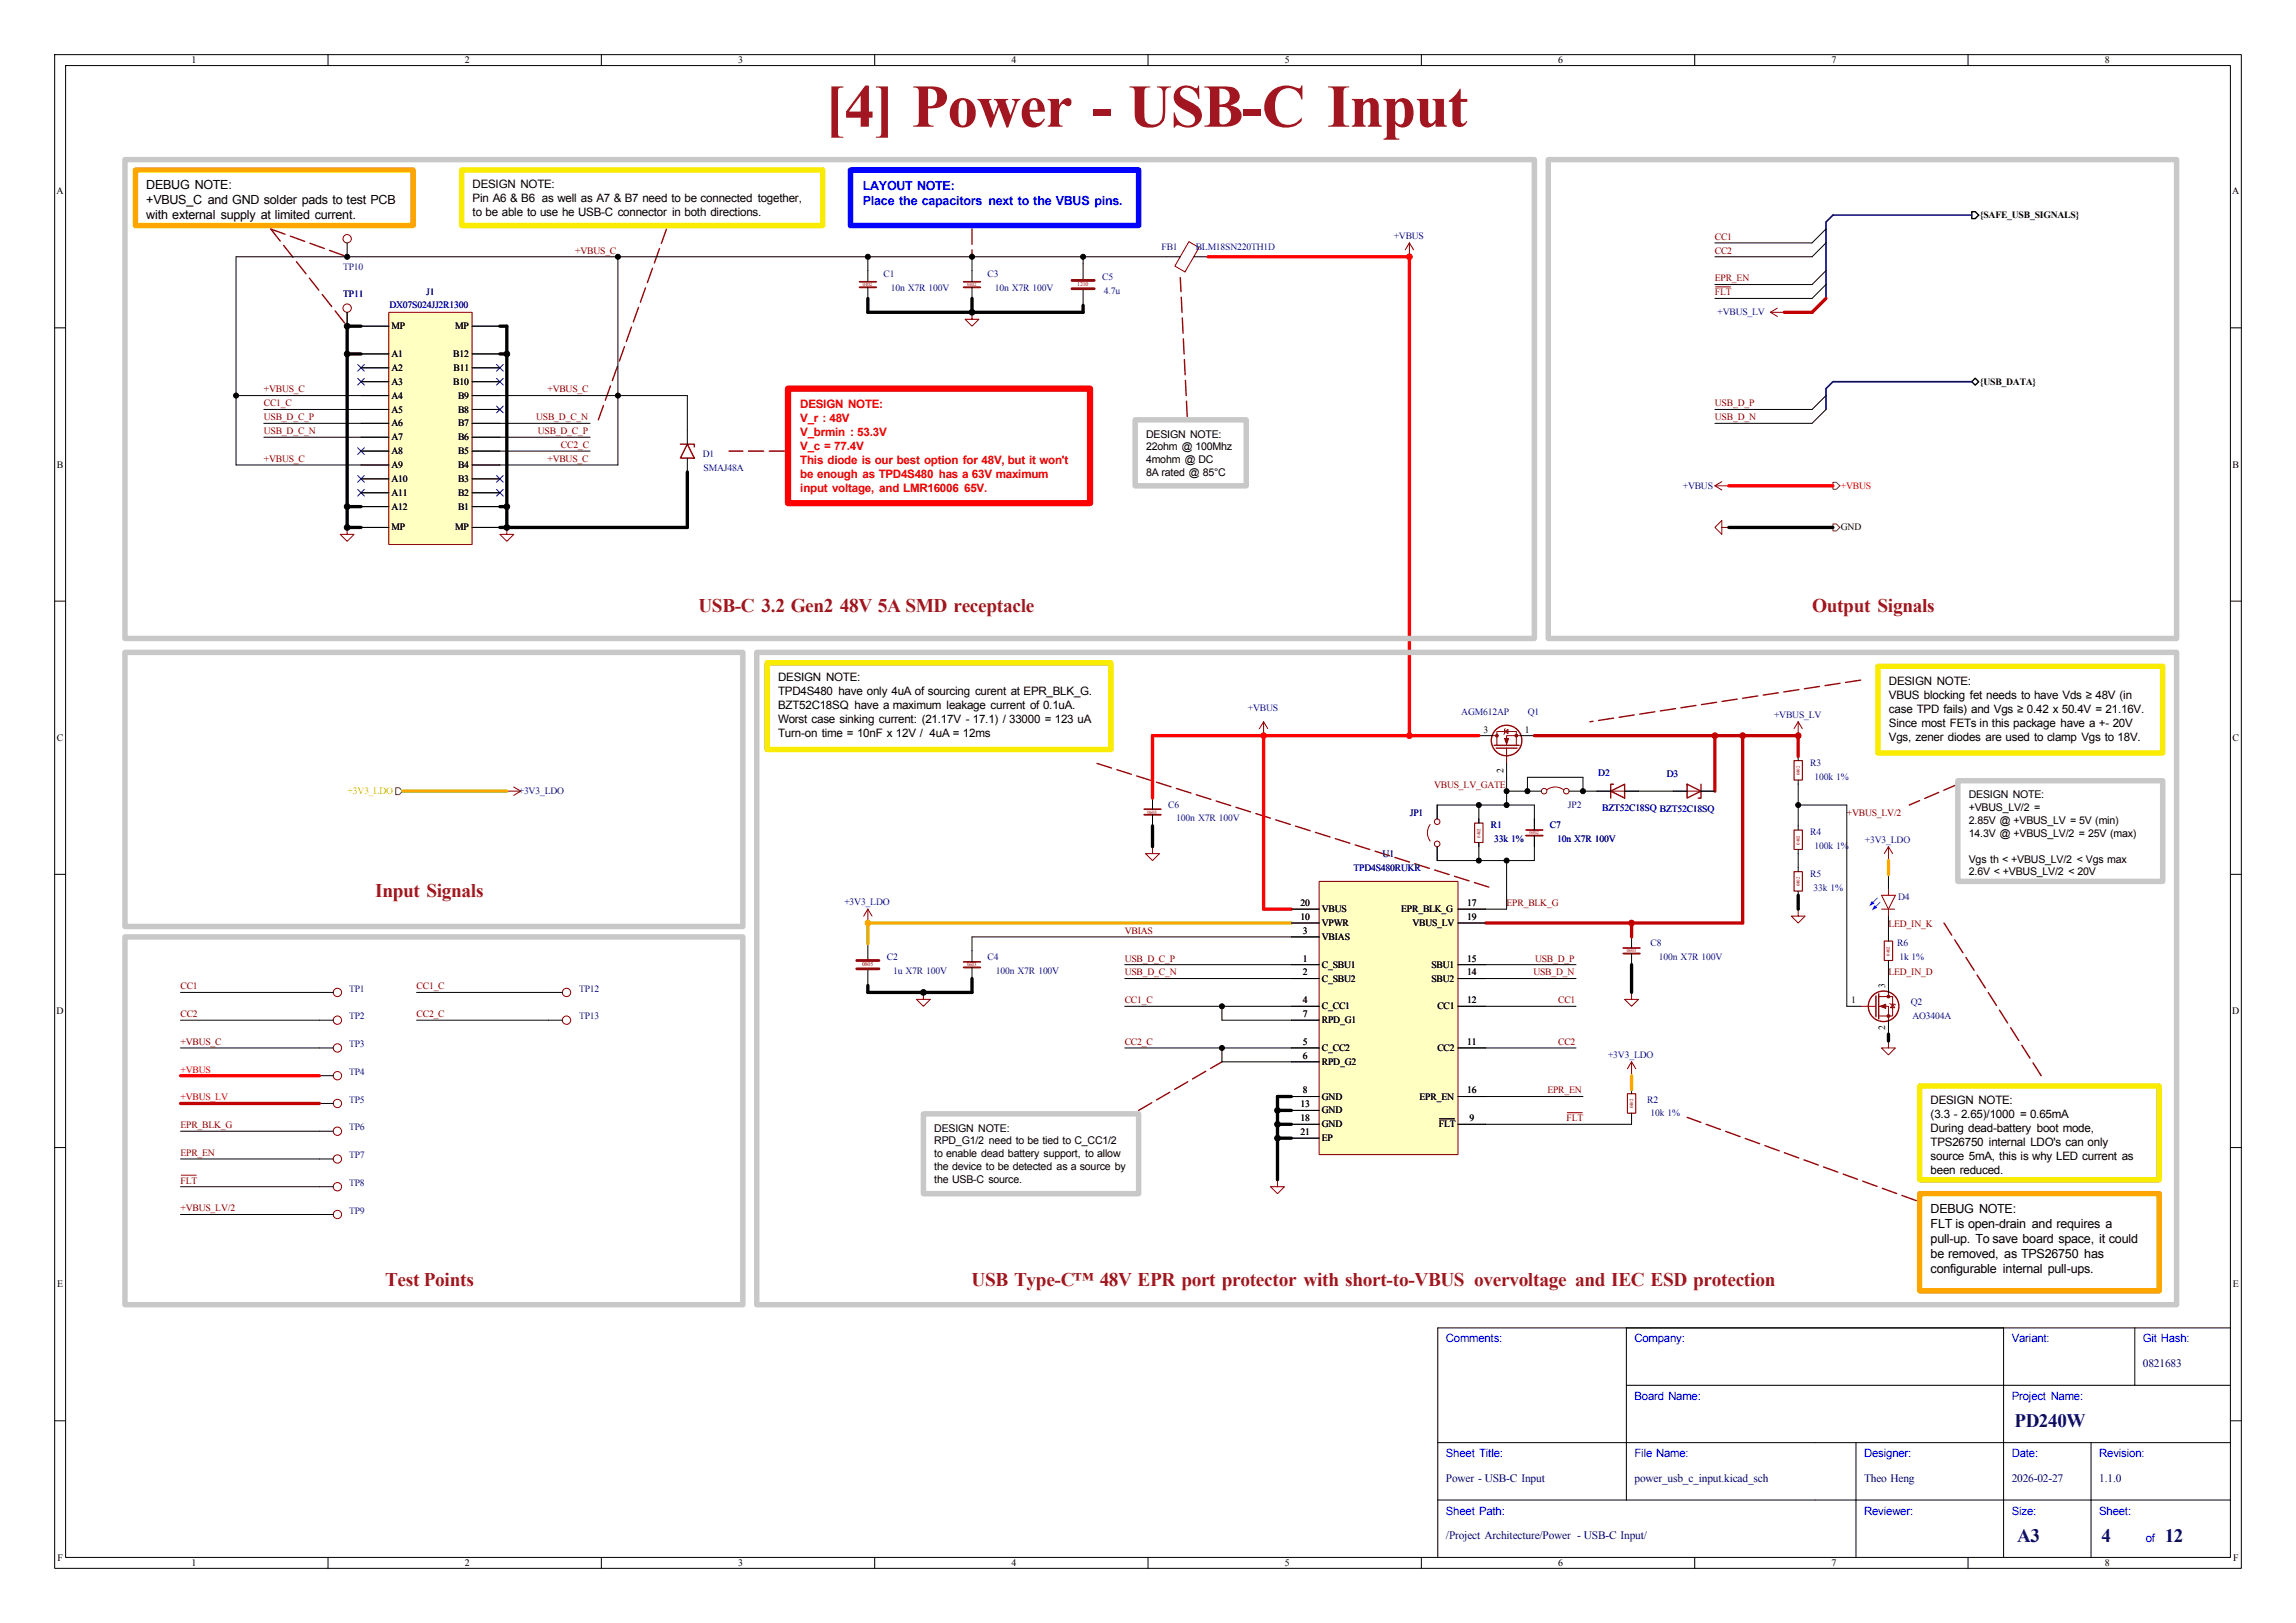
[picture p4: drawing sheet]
<svg xmlns="http://www.w3.org/2000/svg" width="420mm" height="297mm" viewBox="0 0 420 297" stroke-linecap="round" stroke-linejoin="round" font-family="sans-serif">
<defs><g id="words">
<text font-size="11.1" fill="#a21622" x="150.9" y="23.2">[4] Power - USB-C Input</text>
<g font-size="3.5" fill="#a21622">
<text x="127.8" y="112.1">USB-C 3.2 Gen2 48V 5A SMD receptacle</text>
<text x="331.5" y="112.1">Output Signals</text>
<text x="68.6" y="164.1">Input Signals</text>
<text x="70.5" y="235.2">Test Points</text>
<text x="177.7" y="235.2">USB Type-C™ 48V EPR port protector with short-to-VBUS overvoltage and IEC ESD protection</text>
</g>
<g font-size="3.5" fill="#00007f">
<text x="368.5" y="261.1">PD240W</text>
<text x="369" y="282.1">A3</text>
<text x="384.4" y="282.1">4</text>
<text x="396" y="282.1">12</text>
</g>
<g font-size="2.3">
<text x="26.8" y="34.6">DEBUG NOTE:</text>
<text x="26.8" y="37.4">+VBUS_C and GND solder pads to test PCB</text>
<text x="26.8" y="40.1">with external supply at limited current.</text>
<text x="353.2" y="221.9">DEBUG NOTE:</text>
<text x="353.2" y="224.7">FLT is open-drain and requires a</text>
<text x="353.2" y="227.5">pull-up. To save board space, it could</text>
<text x="353.2" y="230.2">be removed, as TPS26750 has</text>
<text x="353.2" y="233">configurable internal pull-ups.</text>
</g>
<g font-size="2.3" fill="#00f">
<text x="157.8" y="34.8">LAYOUT NOTE:</text>
<text x="157.8" y="37.6">Place the capacitors next to the VBUS pins.</text>
</g>
<g font-size="2.1">
<text x="86.5" y="34.5">DESIGN NOTE:</text>
<text x="86.5" y="37">Pin A6 &amp; B6 as well as A7 &amp; B7 need to be connected together,</text>
<text x="86.5" y="39.6">to be able to use he USB-C connector in both directions.</text>
<text x="142.3" y="124.6">DESIGN NOTE:</text>
<text x="345.5" y="125.3">DESIGN NOTE:</text>
<text x="142.3" y="127.2">TPD4S480 have only 4uA of sourcing curent at EPR_BLK_G.</text>
<text x="142.3" y="129.8">BZT52C18SQ have a maximum leakage current of 0.1uA.</text>
<text x="345.5" y="127.8">VBUS blocking fet needs to have Vds ≥ 48V (in</text>
<text x="345.5" y="130.4">case TPD fails) and Vgs ≥ 0.42 x 50.4V = 21.16V.</text>
<text x="142.3" y="132.3">Worst case sinking current: (21.17V - 17.1) / 33000 = 123 uA</text>
<text x="142.3" y="134.9">Turn-on time = 10nF x 12V / 4uA = 12ms</text>
<text x="345.5" y="133">Since most FETs in this package have a +- 20V</text>
<text x="345.5" y="135.5">Vgs, zener diodes are used to clamp Vgs to 18V.</text>
<text x="353.2" y="202.1">DESIGN NOTE:</text>
<text x="353.2" y="204.7">(3.3 - 2.65)/1000 = 0.65mA</text>
<text x="353.2" y="207.2">During dead-battery boot mode,</text>
<text x="353.2" y="209.8">TPS26750 internal LDO's can only</text>
<text x="353.2" y="212.3">source 5mA, this is why LED current as</text>
<text x="353.2" y="214.9">been reduced.</text>
</g>
<g font-size="2.1" fill="#f00">
<text x="146.4" y="74.7">DESIGN NOTE:</text>
<text x="146.4" y="77.3">V_r : 48V</text>
<text x="146.4" y="79.8">V_brmin : 53.3V</text>
<text x="146.4" y="82.4">V_c = 77.4V</text>
<text x="146.4" y="85">This diode is our best option for 48V, but it won't</text>
<text x="146.4" y="87.5">be enough as TPD4S480 has a 63V maximum</text>
<text x="146.4" y="90.1">input voltage, and LMR16006 65V.</text>
</g>
<g font-size="2.1" fill="#00f">
<text x="264.5" y="245.7">Comments:</text>
<text x="299" y="245.7">Company:</text>
<text x="368" y="245.7">Variant:</text>
<text x="392" y="245.7">Git Hash:</text>
<text x="299" y="256.2">Board Name:</text>
<text x="368" y="256.2">Project Name:</text>
<text x="264.5" y="266.7">Sheet Title:</text>
<text x="299" y="266.7">File Name:</text>
<text x="341" y="266.7">Designer:</text>
<text x="368" y="266.7">Date:</text>
<text x="384" y="266.7">Revision:</text>
<text x="264.5" y="277.2">Sheet Path:</text>
<text x="341" y="277.2">Reviewer:</text>
<text x="368" y="277.2">Size:</text>
<text x="384" y="277.2">Sheet:</text>
<text x="392.5" y="282.2">of</text>
</g>
<g font-size="2.1" fill="#00007f">
<text x="392" y="250.2">0821683</text>
<text x="264.5" y="271.2">Power - USB-C Input</text>
<text x="299" y="271.2">power_usb_c_input.kicad_sch</text>
<text x="341" y="271.2">Theo Heng</text>
<text x="368" y="271.2">2026-02-27</text>
<text x="384" y="271.2">1.1.0</text>
<text x="264.5" y="281.7">/Project Architecture/Power - USB-C Input/</text>
</g>
<g font-size="1.9">
<text x="209.6" y="80.1">DESIGN NOTE:</text>
<text x="209.6" y="82.4">22ohm @ 100Mhz</text>
<text x="209.6" y="84.8">4mohm @ DC</text>
<text x="209.6" y="87.1">8A rated @ 85°C</text>
<text x="360.1" y="146.1">DESIGN NOTE:</text>
<text x="360.1" y="148.5">+VBUS_LV/2 =</text>
<text x="360.1" y="150.8">2.85V @ +VBUS_LV = 5V (min)</text>
<text x="360.1" y="153.2">14.3V @ +VBUS_LV/2 = 25V (max)</text>
<text x="360.1" y="157.8">Vgs th &lt; +VBUS_LV/2 &lt; Vgs max</text>
<text x="360.1" y="160.2">2.6V &lt; +VBUS_LV/2 &lt; 20V</text>
<text x="170.9" y="207.1">DESIGN NOTE:</text>
<text x="170.9" y="209.4">RPD_G1/2 need to be tied to C_CC1/2</text>
<text x="170.9" y="211.8">to enable dead battery support, to allow</text>
<text x="170.9" y="214.1">the device to be detected as a source by</text>
<text x="170.9" y="216.5">the USB-C source.</text>
</g>
<g font-size="1.8">
<text x="35" y="11.6">1</text>
<text x="85" y="11.6">2</text>
<text x="135" y="11.6">3</text>
<text x="185" y="11.6">4</text>
<text x="235" y="11.6">5</text>
<text x="285" y="11.6">6</text>
<text x="335" y="11.6">7</text>
<text x="385" y="11.6">8</text>
<text x="10.3" y="35.6">A</text>
<text x="408.3" y="35.6">A</text>
<text x="362.1" y="39.9">{SAFE_USB_SIGNALS}</text>
<text x="71.6" y="65.3">A1</text>
<text x="71.6" y="60.2">MP</text>
<text x="82.9" y="65.3">B12</text>
<text x="83.3" y="60.2">MP</text>
<text x="71.6" y="67.9">A2</text>
<text x="71.6" y="70.4">A3</text>
<text x="82.9" y="70.4">B10</text>
<text x="83" y="67.9">B11</text>
<text x="362.1" y="70.4">{USB_DATA}</text>
<text x="71.6" y="72.9">A4</text>
<text x="71.6" y="75.5">A5</text>
<text x="83.8" y="75.5">B8</text>
<text x="83.8" y="72.9">B9</text>
<text x="71.6" y="78">A6</text>
<text x="71.6" y="80.6">A7</text>
<text x="71.6" y="83.1">A8</text>
<text x="83.8" y="83.1">B5</text>
<text x="83.8" y="80.6">B6</text>
<text x="83.8" y="78">B7</text>
<text x="10.4" y="85.6">B</text>
<text x="71.6" y="85.6">A9</text>
<text x="71.6" y="88.2">A10</text>
<text x="83.8" y="88.2">B3</text>
<text x="83.8" y="85.6">B4</text>
<text x="408.4" y="85.6">B</text>
<text x="71.6" y="90.7">A11</text>
<text x="71.6" y="93.3">A12</text>
<text x="83.8" y="93.3">B1</text>
<text x="83.8" y="90.7">B2</text>
<text x="71.6" y="97.1">MP</text>
<text x="83.3" y="97.1">MP</text>
<text x="336.7" y="97.1">GND</text>
<text x="10.4" y="135.6">C</text>
<text x="271.3" y="134">3</text>
<text x="279" y="134">1</text>
<text x="408.4" y="135.6">C</text>
<text x="275" y="141.4" transform="rotate(-90 275 141.4)">2</text>
<text x="237.9" y="165.8">20</text>
<text x="241.8" y="166.9">VBUS</text>
<text x="256.3" y="166.9">EPR_BLK_G</text>
<text x="268.4" y="165.8">17</text>
<text x="237.9" y="168.3">10</text>
<text x="238.3" y="170.9">3</text>
<text x="241.8" y="172">VBIAS</text>
<text x="241.8" y="169.5">VPWR</text>
<text x="258.4" y="169.5">VBUS_LV</text>
<text x="268.4" y="168.3">19</text>
<text x="238.3" y="176">1</text>
<text x="238.3" y="178.5">2</text>
<text x="241.8" y="177.1">C_SBU1</text>
<text x="241.8" y="179.6">C_SBU2</text>
<text x="261.8" y="179.6">SBU2</text>
<text x="261.8" y="177.1">SBU1</text>
<text x="268.4" y="178.5">14</text>
<text x="268.4" y="176">15</text>
<text x="10.3" y="185.6">D</text>
<text x="238.3" y="183.6">4</text>
<text x="241.8" y="184.7">C_CC1</text>
<text x="262.9" y="184.7">CC1</text>
<text x="268.4" y="183.6">12</text>
<text x="338.6" y="183.6">1</text>
<text x="344.9" y="180.8" transform="rotate(-90 344.9 180.8)">3</text>
<text x="408.3" y="185.6">D</text>
<text x="238.3" y="191.2">5</text>
<text x="238.3" y="186.1">7</text>
<text x="241.8" y="187.2">RPD_G1</text>
<text x="268.4" y="191.2">11</text>
<text x="344.9" y="188.4" transform="rotate(-90 344.9 188.4)">2</text>
<text x="238.3" y="193.7">6</text>
<text x="241.8" y="192.3">C_CC2</text>
<text x="241.8" y="194.9">RPD_G2</text>
<text x="262.9" y="192.3">CC2</text>
<text x="237.9" y="202.6">13</text>
<text x="238.3" y="200.1">8</text>
<text x="241.8" y="201.2">GND</text>
<text x="241.8" y="203.8">GND</text>
<text x="259.7" y="201.2">EPR_EN</text>
<text x="268.4" y="200.1">16</text>
<text x="237.9" y="205.2">18</text>
<text x="237.9" y="207.7">21</text>
<text x="241.8" y="206.3">GND</text>
<text x="241.8" y="208.8">EP</text>
<text x="263.2" y="206.3">FLT</text>
<text x="268.8" y="205.2">9</text>
<text x="10.4" y="235.6">E</text>
<text x="408.4" y="235.6">E</text>
<text x="10.5" y="285.6">F</text>
<text x="35" y="286.6">1</text>
<text x="85" y="286.6">2</text>
<text x="135" y="286.6">3</text>
<text x="185" y="286.6">4</text>
<text x="235" y="286.6">5</text>
<text x="285" y="286.6">6</text>
<text x="335" y="286.6">7</text>
<text x="385" y="286.6">8</text>
<text x="408.5" y="285.6">F</text>
</g>
<g font-size="1.8" fill="#840000">
<text x="105.2" y="46.4">+VBUS_C</text>
<text x="313.7" y="46.4">CC2</text>
<text x="313.7" y="43.9">CC1</text>
<text x="313.7" y="51.5">EPR_EN</text>
<text x="313.7" y="54">FLT</text>
<text x="48.3" y="71.8">+VBUS_C</text>
<text x="100.1" y="71.8">+VBUS_C</text>
<text x="48.3" y="76.9">USB_D_C_P</text>
<text x="48.3" y="74.4">CC1_C</text>
<text x="98.1" y="76.9">USB_D_C_N</text>
<text x="313.7" y="74.4">USB_D_P</text>
<text x="313.7" y="76.9">USB_D_N</text>
<text x="48.3" y="79.4">USB_D_C_N</text>
<text x="98.4" y="79.4">USB_D_C_P</text>
<text x="102.6" y="82">CC2_C</text>
<text x="48.3" y="84.5">+VBUS_C</text>
<text x="100.1" y="84.5">+VBUS_C</text>
<text x="262.3" y="144.2">VBUS_LV_GATE</text>
<text x="337.8" y="149.3">+VBUS_LV/2</text>
<text x="275.6" y="165.8">EPR_BLK_G</text>
<text x="205.7" y="170.9">VBIAS</text>
<text x="345.4" y="169.6">LED_IN_K</text>
<text x="205.7" y="176">USB_D_C_P</text>
<text x="205.7" y="178.5">USB_D_C_N</text>
<text x="280.5" y="178.5">USB_D_N</text>
<text x="280.8" y="176">USB_D_P</text>
<text x="345.4" y="178.5">LED_IN_D</text>
<text x="33" y="181">CC1</text>
<text x="76.2" y="181">CC1_C</text>
<text x="205.7" y="183.6">CC1_C</text>
<text x="285" y="183.6">CC1</text>
<text x="33" y="191.2">+VBUS_C</text>
<text x="33" y="186.1">CC2</text>
<text x="76.2" y="186.1">CC2_C</text>
<text x="205.7" y="191.2">CC2_C</text>
<text x="285" y="191.2">CC2</text>
<text x="283" y="200.1">EPR_EN</text>
<text x="33" y="206.4">EPR_BLK_G</text>
<text x="286.6" y="205.2">FLT</text>
<text x="33" y="211.5">EPR_EN</text>
<text x="33" y="221.7">+VBUS_LV/2</text>
<text x="33" y="216.6">FLT</text>
</g>
<g font-size="1.8" fill="#0000c2">
<text x="212.5" y="45.7">FB1</text>
<text x="218.7" y="45.7">BLM18SN220TH1D</text>
<text x="254.9" y="43.7">+VBUS</text>
<text x="62.7" y="49.4">TP10</text>
<text x="78" y="53.9">J1</text>
<text x="161.6" y="50.6">C1</text>
<text x="162.9" y="53.2">10n X7R 100V</text>
<text x="180.7" y="50.6">C3</text>
<text x="182" y="53.2">10n X7R 100V</text>
<text x="201.6" y="51.3">C5</text>
<text x="201.9" y="53.8">4.7u</text>
<text x="62.8" y="54.4">TP11</text>
<text x="71.2" y="56.4">DX07S024JJ2R1300</text>
<text x="314.2" y="57.7">+VBUS_LV</text>
<text x="128.5" y="83.7">D1</text>
<text x="128.7" y="86.2">SMAJ48A</text>
<text x="307.8" y="89.5">+VBUS</text>
<text x="228.3" y="130.1">+VBUS</text>
<text x="267.3" y="130.8">AGM612AP</text>
<text x="279.5" y="130.8">Q1</text>
<text x="324.5" y="131.4">+VBUS_LV</text>
<text x="292.4" y="142.1">D2</text>
<text x="304.9" y="142.3">D3</text>
<text x="331.1" y="140.2">R3</text>
<text x="331.9" y="142.7">100k 1%</text>
<text x="94.9" y="145.3">+3V3_LDO</text>
<text x="213.7" y="147.8">C6</text>
<text x="257.9" y="149.2">JP1</text>
<text x="286.8" y="147.9">JP2</text>
<text x="293.1" y="148.4">BZT52C18SQ BZT52C18SQ</text>
<text x="215.2" y="150.3">100n X7R 100V</text>
<text x="272.7" y="151.6">R1</text>
<text x="273.3" y="154.1">33k 1%</text>
<text x="283.5" y="151.6">C7</text>
<text x="284.8" y="154.1">10n X7R 100V</text>
<text x="331.1" y="152.9">R4</text>
<text x="331.9" y="155.4">100k 1%</text>
<text x="341.1" y="154.2">+3V3_LDO</text>
<text x="247.6" y="159.3">TPD4S480RUKR</text>
<text x="252.9" y="156.8">U1</text>
<text x="331.1" y="160.5">R5</text>
<text x="154.4" y="165.7">+3V3_LDO</text>
<text x="331.7" y="163">33k 1%</text>
<text x="347.2" y="164.7">D4</text>
<text x="301.9" y="173.2">C8</text>
<text x="347" y="173.2">R6</text>
<text x="162.2" y="175.7">C2</text>
<text x="163.4" y="178.3">1u X7R 100V</text>
<text x="180.7" y="175.7">C4</text>
<text x="182.1" y="178.3">100n X7R 100V</text>
<text x="303.4" y="175.7">100n X7R 100V</text>
<text x="347.5" y="175.7">1k 1%</text>
<text x="63.9" y="181.4">TP1</text>
<text x="105.9" y="181.4">TP12</text>
<text x="349.5" y="184">Q2</text>
<text x="63.9" y="186.5">TP2</text>
<text x="63.9" y="191.6">TP3</text>
<text x="105.9" y="186.5">TP13</text>
<text x="349.8" y="186.5">AO3404A</text>
<text x="63.9" y="196.7">TP4</text>
<text x="294.1" y="193.6">+3V3_LDO</text>
<text x="63.9" y="201.8">TP5</text>
<text x="301.3" y="201.8">R2</text>
<text x="63.9" y="206.8">TP6</text>
<text x="301.9" y="204.3">10k 1%</text>
<text x="63.9" y="211.9">TP7</text>
<text x="63.9" y="217">TP8</text>
<text x="63.9" y="222.1">TP9</text>
</g>
<g font-size="1.8" fill="#f00">
<text x="336.7" y="89.5">+VBUS</text>
<text x="33" y="196.3">+VBUS</text>
</g>
<text font-size="1.8" fill="#c2c200" x="63.6" y="145.3">+3V3_LDO</text>
<text font-size="1.8" fill="#c20000" x="33" y="201.4">+VBUS_LV</text>
<g font-size="1.1" fill="#840000">
<text x="197.1" y="52.4">1210</text>
<text x="157.7" y="176.9">0805</text>
</g>
<g font-size=".9" fill="#840000">
<text x="157.9" y="52.3">0402</text>
<text x="176.9" y="52.3">0402</text>
<text x="329.2" y="141.9" transform="rotate(-90 329.2 141.9)">0402</text>
<text x="209.9" y="148.9">0603</text>
<text x="270.8" y="153.3" transform="rotate(-90 270.8 153.3)">0402</text>
<text x="279.8" y="152.7">0402</text>
<text x="329.2" y="154.6" transform="rotate(-90 329.2 154.6)">0402</text>
<text x="329.2" y="162.2" transform="rotate(-90 329.2 162.2)">0402</text>
<text x="176.9" y="176.8">0603</text>
<text x="297.6" y="174.3">0603</text>
<text x="345.7" y="174.9" transform="rotate(-90 345.7 174.9)">0402</text>
<text x="298.7" y="202.8" transform="rotate(-90 298.7 202.8)">0402</text>
</g>
</g></defs>
<g fill="none" stroke="#000" stroke-width=".18">
<path d="M10 10h400v277h-400zM12 12h396v273h-396zM60 10v2M110 10v2M160 10v2M210 10v2M260 10v2M310 10v2M360 10v2M10 60h2M125.7 78.7v2.6M408 60h2"/>
<path d="M125.7 83.8v2.6M316.2 96.5h.1M316.2 88.9h.1M10 110h2M408 110h2M10 160h2M92.7 144.8h.1M270.5 149.9v.7M270.5 154.2v.7M279.4 144.8h2.5M280.7 149.9v2M280.7 152.9v2"/>
<path d="M287 144.8h2.6M306.1 144.8h2.5M311.1 144.8h2.6M328.9 151.1v.8M328.9 155.4v.8M345.4 157.5h.1M408 160h2M158.7 168.9h.1M158.7 172.7v2.8M158.7 177.5v2.8M177.8 174v2M177.8 177v2.1"/>
<path d="M298.4 171.5v2M298.4 174.5v2M345.4 171.5v.7M345.4 175.8v.7M345.4 179.1v2.5M58.4 186.7h2.6M58.4 191.8h2.6M58.4 196.9h2.6M58.4 181.6h2.6M100.3 186.7h2.6M168.9 181.6h.1M298.4 181.6h.1"/>
<path d="M298.4 196.9h.1M298.4 199.4v.8M337.8 184.2h2.6M345.4 190.5h.1M345.4 186.7v2.5M10 210h2M58.4 217.2h2.6M233.7 215.9h.1M298.4 203.7v.8M408 210h2M297.5 253.5h110.5M297.5 243v31.5"/>
<path d="M366.5 243v42M390.5 243v10.5M408 243h-145v42M10 260h2M263 274.5h145M263 264h145M339.5 264v21M382.5 264v21M408 260h2M60 285v2M110 285v2M160 285v2"/>
<path d="M210 285v2M260 285v2M310 285v2M360 285v2"/>
</g>
<g fill="none" stroke="#840000" stroke-width=".18">
<path d="M313.7 88.9l1.3 .8M313.7 88.9h2.5M315 96.5v-1.2l-1.3 1.2 1.3 1.3v-1.3h1.2M315 88.1l-1.3 .8M92.7 144.8h2.5M94 144l1.2 .8M95.2 144.8l-1.2 .7M283 144.5a2.54 2.54 0 0 1 3 0M308.6 144.8h2.5M345.4 154.9v2.6M345.4 154.9l-.7 1.3M345.4 154.9l.8 1.3"/>
<path d="M158.7 166.4l-.7 1.2M158.7 166.4l.8 1.2M158.7 166.4v2.5M168.9 181.6v1.3h1.3l-1.3 1.3-1.3-1.3h1.3M298.4 181.6v1.3h1.3l-1.3 1.3-1.2-1.3h1.2M298.4 194.3l-.7 1.3M298.4 194.3l.8 1.3M298.4 194.3v2.6M340.4 184.2h2.8M343.7 182.4h2.5v3.5h-2.5M343.7 184.2h1.7v2.5M345.4 190.5v1.3h1.3l-1.3 1.2-1.2-1.2h1.2"/>
<path d="M345.4 181.6v.8M345.7 183.6l.1 .2h.8l.1 .1M346.2 183.8l.4 .6h-.8zM233.7 215.9v1.3h1.2l-1.2 1.2-1.3-1.2h1.3"/>
<circle cx="282.4" cy="144.8" r=".51"/>
<circle cx="286.5" cy="144.8" r=".51"/>
<circle cx="61.7" cy="186.7" r=".76"/>
<circle cx="61.7" cy="181.6" r=".76"/>
<circle cx="61.7" cy="191.8" r=".76"/>
<circle cx="61.7" cy="196.8" r=".76"/>
<circle cx="103.6" cy="186.7" r=".76"/>
<circle cx="61.7" cy="217.2" r=".76"/>
</g>
<path d="M156.7 175.8h4.1M156.7 177.3h4.1" fill="none" stroke="#840000" stroke-width=".51"/>
<g fill="none" stroke="#840000" stroke-width=".25">
<path d="M124.5 81.3h2.5v.5M125.7 81.3l1.3 2.5h-2.5zM308.6 143.5l2.5 1.3-2.5 1.3zM311.1 143.5v2.6h-.5M343.2 182.2v3.9M343.7 181.9v4.5"/>
<circle cx="344.6" cy="184.1" r="2.79"/>
</g>
<path d="M279.1 151.9h3.1M176.3 176h3M296.9 173.5h3.1" fill="none" stroke="#840000" stroke-width=".3"/>
<path d="M279.1 152.9h3.1M176.3 177h3M296.9 174.5h3.1" fill="none" stroke="#840000" stroke-width=".33"/>
<path d="M269.7 150.6h1.6v3.6h-1.6zM328.2 151.9h1.5v3.5h-1.5zM344.7 172.2h1.5v3.6h-1.5zM297.7 200.2h1.5v3.5h-1.5z" fill="none" stroke="#840000" stroke-width=".2"/>
<g fill="#840000" stroke="#840000" stroke-width=".18">
<path d="M343.9 184.2l1-.4v.7z"/>
<circle cx="345.4" cy="182.4" r=".25"/>
<circle cx="345.4" cy="185.9" r=".25"/>
</g>
<path d="M343.4 164.3l-.8 .8" fill="none" stroke="#06f" stroke-width=".18"/>
<path d="M342.4 164.8l.5 .6-1 .5z" fill="#06f"/>
<path d="M343.9 165.1l-.7 .8" fill="none" stroke="#06f" stroke-width=".18"/>
<path d="M342.9 165.6l.5 .5-1 .5z" fill="#06f"/>
<path d="M273 134.6h.8M273.8 136.4v-2.5h3.6v2.5M275.2 133.9l.6-.4v.7zM275.3 133.4l-.1 .1v.7l-.1 .2M275.6 136.9v2.8M278.1 134.6h-2.5v1.8M294.6 144.8h2.6M328.9 166.4v1.2h1.3l-1.3 1.3-1.2-1.3h1.2M344.2 163.8h2.5l-1.3 2.6zM344.2 166.4h2.4M345.4 162.6v1.2M345.4 166.4v1.2" fill="none" stroke="#840000" stroke-width=".18"/>
<path d="M270.5 134.6h2.5M275.6 139.7v2.5M278.1 134.6h2.6M328.9 138.4v.8M292.1 144.8h2.5M297.2 144.8h2.5M328.9 142.7v.8M328.9 166.4h.1M345.4 160v2.6M345.4 167.6v2.6" fill="none" stroke="#000" stroke-width=".18"/>
<g fill="none" stroke="#840000" stroke-width=".25">
<path d="M273.3 136.4h4.6M273.7 136.9h3.8M294.6 144.8l2.6-1.3v2.6zM295.1 143.5h-.5v2.6"/>
<circle cx="275.6" cy="135.5" r="2.79"/>
</g>
<g fill="#840000" stroke="#840000" stroke-width=".18">
<path d="M275.2 135.1h.8l-.4 1z"/>
<circle cx="273.8" cy="134.6" r=".25"/>
<circle cx="277.4" cy="134.6" r=".25"/>
</g>
<path d="M328.2 139.2h1.5v3.5h-1.5z" fill="none" stroke="#840000" stroke-width=".2"/>
<path d="M241.3 161.3h25.4v50h-25.4z" fill="#ffffc2"/>
<path d="M241.3 161.3h25.4v50h-25.4z" fill="none" stroke="#800000" stroke-width=".18"/>
<g fill="none" stroke="#000" stroke-width=".18">
<path d="M158.7 49.5v2.1M158.7 52.6v2M177.8 57.2h.1M92.7 96.5h.1M210.8 154.9h.1M210.8 146.1v2M210.8 149.1v2M262.9 147.3v2.6M262.9 154.9v2.6M328.9 158.8v.7M236.2 176.5h5.1M236.2 179.1h5.1"/>
<path d="M236.2 171.5h5.1M236.2 168.9h5.1M236.2 166.4h5.1M266.7 176.5h5.1M266.7 179.1h5.1M266.7 168.9h5.1M266.7 166.4h5.1M328.9 163.1v.7M236.2 184.2h5.1M236.2 191.8h5.1M236.2 194.3h5.1M236.2 186.7h5.1"/>
<path d="M266.7 184.2h5.1M266.7 191.8h5.1M58.4 201.9h2.6M236.2 200.7h5.1M236.2 205.7h5.1M236.2 203.2h5.1M236.2 208.3h5.1M263.3 204.7h2.8M266.7 200.7h5.1M266.7 205.7h5.1M58.4 222.2h2.6"/>
</g>
<path d="M328.2 159.5h1.5v3.6h-1.5z" fill="none" stroke="#840000" stroke-width=".2"/>
<path d="M157.2 51.6h3.1M209.3 148.1h3" fill="none" stroke="#840000" stroke-width=".3"/>
<path d="M157.2 52.6h3.1M209.3 149.1h3" fill="none" stroke="#840000" stroke-width=".33"/>
<g fill="none" stroke="#840000" stroke-width=".18">
<path d="M177.8 57.2v1.2h1.3l-1.3 1.3-1.3-1.3h1.3M92.7 96.5v1.3h1.3l-1.3 1.3-1.3-1.3h1.3M210.8 154.9v1.3h1.3l-1.3 1.3-1.3-1.3h1.3M261.6 150.9a2.53 2.53 0 0 0 0 3"/>
<circle cx="262.9" cy="154.4" r=".51"/>
<circle cx="262.9" cy="150.4" r=".51"/>
<circle cx="61.7" cy="201.9" r=".76"/>
<circle cx="61.7" cy="222.2" r=".76"/>
</g>
<path d="M71.1 57.2h15.3v42.5h-15.3z" fill="#ffffc2"/>
<path d="M71.1 57.2h15.3v42.5h-15.3z" fill="none" stroke="#800000" stroke-width=".18"/>
<g fill="none" stroke="#000" stroke-width=".18">
<path d="M63.5 44.5v2.5M63.5 57.2v2.5M66 59.7h5.1M86.4 59.7h5M113 47v38.1h-26.6M158.7 47v2.5M177.8 47v4.6M177.8 52.6v2M198.1 47v4.1M198.1 53.1v2.8M215.9 47h-172.7v38.1h27.9M218.4 47h2.6"/>
<path d="M257.8 47h.1M326.4 57.2h.1M334 44.5l-2.5 2.5h-17.8M334 49.5l-2.5 2.6h-17.8M334 52.1l-2.5 2.5h-17.8M334 41.9l-2.5 2.6h-17.8M43.2 72.4h27.9M48.3 74.9h22.8M48.3 77.5h22.8M66 64.8h5.1M66 67.3h5.1M66 69.9h5.1"/>
<path d="M86.4 64.8h5M86.4 67.3h5M86.4 69.9h5M86.4 72.4h39.3v6.3M86.4 74.9h5M86.4 77.5h21.5M334 72.4l-2.5 2.5h-17.8M334 74.9l-2.5 2.6h-17.8M48.3 80h22.8M63.5 96.5h.1M66 82.6h5.1M66 87.6h5.1"/>
<path d="M66 90.2h5.1M66 92.7h5.1M66 96.5h5.1M86.4 80h21.5M86.4 82.6h21.5M86.4 87.6h5M86.4 90.2h5M86.4 92.7h5M86.4 96.5h5M92.7 96.5h.1M231.1 134.6h.1M328.9 134.6h.1"/>
<path d="M262.9 149.9v-2.6h17.8v4.6M270.5 147.3v3.3M270.5 154.2v3.3M275.6 144.8h3.8v-2.6h10.2v2.6h5M275.6 142.2v5.1M275.6 157.5v8.9h-8.9M280.7 152.9v4.6h-17.8v-2.6M297.2 144.8h11.4M311.1 144.8h2.6M328.9 147.3h8.9v36.9M328.9 143.5v7.6M328.9 156.2v2.6"/>
<path d="M205.7 179.1h35.6M205.7 176.5h35.6M236.2 166.4h5.1M236.2 168.9h5.1M241.3 171.5h-63.5v2.5M266.7 179.1h21.6M266.7 176.5h21.6M266.7 168.9h5.1M345.4 170.2v1.3M345.4 176.5v2.6M33 181.6h25.4M33 191.8h25.4"/>
<path d="M33 186.7h25.4M76.2 181.6h26.7M76.2 186.7h24.1M205.7 191.8h35.6M205.7 184.2h35.6M223.5 184.2v2.5h17.8M223.5 191.8v2.5h17.8M266.7 191.8h21.6M266.7 184.2h21.6M33 207h28M33 212.1h28M33 217.2h25.4"/>
<path d="M236.2 205.7h5.1M236.2 200.7h5.1M236.2 203.2h5.1M236.2 208.3h5.1M263.3 204.7h2.8M266.7 200.7h22.9M298.4 204.5v1.2h-31.7M33 222.2h25.4"/>
</g>
<g fill="none" stroke="#840000" stroke-width=".18">
<path d="M215.9 47h.1M217.5 44.2l1.8 1.1-2.5 4.5-1.9-1.1zM218.4 47h.1M257.8 44.5l-.8 1.2M257.8 44.5l.8 1.2M257.8 44.5v2.5M313.8 52.5h2.8M323.8 57.2l1.3 .7M323.8 57.2h2.6M325.1 56.4l-1.3 .8M63.5 96.5v1.3h1.3l-1.3 1.3-1.3-1.3h1.3M231.1 132.1l-.7 1.3"/>
<path d="M231.1 132.1l.8 1.3M231.1 132.1v2.5M328.9 132.1l-.7 1.3M328.9 132.1l.8 1.3M328.9 132.1v2.5M33.1 215.1h2.8M286.7 203.6h2.7"/>
<circle cx="63.5" cy="43.7" r=".76"/>
<circle cx="63.5" cy="56.4" r=".76"/>
<circle cx="103.6" cy="181.6" r=".76"/>
<circle cx="61.7" cy="212.1" r=".76"/>
<circle cx="61.7" cy="207" r=".76"/>
</g>
<path d="M176.3 51.6h3" fill="none" stroke="#840000" stroke-width=".3"/>
<path d="M176.3 52.6h3" fill="none" stroke="#840000" stroke-width=".33"/>
<path d="M196.1 51.3h4.1M196.1 52.8h4.1" fill="none" stroke="#840000" stroke-width=".51"/>
<path d="M335.3 95.9h.6l.6 .6-.6 .7h-.6zM335.3 88.3h.6l.6 .6-.6 .6h-.6zM72.4 144.1h.6l.7 .7-.7 .6h-.6z" fill="none" stroke="#725600" stroke-width=".18"/>
<path d="M360.7 38.7h.6l.6 .7-.6 .6h-.6zM360.7 69.9l.6-.7 .6 .7-.6 .6z" fill="none" stroke="#000" stroke-width=".25"/>
<path d="M49.5 41.9l14 5.1M49.5 41.9l14 17.8M121.9 41.9l-12.7 35.6M177.8 41.9v5.1M217.2 76.2l-1.3-25.4M143.5 82.6h-10.2M200.7 139.7l72.3 22.9M340.4 124.5l-49.6 7.6M358.1 143.5l-8.9 3.8M373.4 196.9l-17.8-28M208.3 203.2l15.2-8.9M350.5 219.7l-41.9-15.2" fill="none" stroke="#980000" stroke-width=".25" stroke-dasharray="2.8 1"/>
<path d="M360.7 39.4h-25.4l-1.3 1.2v14M360.7 69.9h-25.4l-1.3 1.2v3.8" fill="none" stroke="#000084" stroke-width=".3"/>
<g fill="none" stroke="#000" stroke-width=".61">
<path d="M66 59.7h-2.5v36.8h2.5M91.4 59.7h1.3v36.8M158.7 54.6v2.6h39.4v-1.3M177.8 54.6v2.6M63.5 64.8h2.5M91.4 64.8h1.3M63.5 92.7h2.5M91.4 92.7h1.3M125.7 86.4v10.1h-34.3M316.2 96.5h19.1M210.8 151.1v3.8M177.8 179.1v2.5h-19.1v-1.3"/>
<path d="M298.4 176.5v5.1M328.9 163.8v2.6M345.4 189.2v1.3M233.7 203.2h2.5M233.7 205.7h2.5M233.7 208.3h2.5M236.2 200.7h-2.5v15.2"/>
</g>
<path d="M221 47h36.8v87.6M316.2 88.9h19.1M231.1 134.6v31.8h5.1M270.5 134.6h-59.7v11.5M33 196.9h25.4" fill="none" stroke="#f00" stroke-width=".61"/>
<path d="M334 54.6l-2.5 2.6h-5.1M280.7 134.6h48.2v3.8M313.7 134.6v10.2M318.8 134.6v34.3h-47M298.4 168.9v2.6M33 201.9h25.4" fill="none" stroke="#c20000" stroke-width=".61"/>
<path d="M73.7 144.8h19M345.4 157.5v2.5M236.2 168.9h-77.5v3.8M298.4 196.9v2.5" fill="none" stroke="#c2c200" stroke-width=".61"/>
<g fill="none" stroke="#000084" stroke-width=".18">
<path d="M65.4 69.2l1.2 1.3M65.4 66.7l1.2 1.2M66.6 69.2l-1.2 1.3M66.6 66.7l-1.2 1.2M90.8 74.3l1.2 1.2M90.8 66.7l1.2 1.2M90.8 69.2l1.2 1.3M92 74.3l-1.2 1.2M92 66.7l-1.2 1.2M92 69.2l-1.2 1.3M65.4 87l1.2 1.2M65.4 89.6l1.2 1.2"/>
<path d="M65.4 81.9l1.2 1.3M66.6 87l-1.2 1.2M66.6 89.6l-1.2 1.2M66.6 81.9l-1.2 1.3M90.8 87l1.2 1.2M90.8 89.6l1.2 1.2M92 87l-1.2 1.2M92 89.6l-1.2 1.2"/>
</g>
<path d="M84.5 31.1h66v10.2h-66zM140.3 121.3h62.9v15.9h-62.9zM343.5 121.9h52.1v15.9h-52.1zM351.2 198.8h43.8v17.1h-43.8z" fill="none" stroke="#faec00" stroke-width="1"/>
<path d="M22.9 29.2h257.8v87.6h-257.8zM283.2 29.2h114.9v87.6h-114.9zM207.6 76.8h20.4v12.1h-20.4zM22.9 119.4h113v50.1h-113zM138.4 119.4h259.7v119.4h-259.7zM358.1 142.9h37.5v18.4h-37.5zM22.9 171.5h113v67.3h-113zM168.9 203.8h39.4v14.6h-39.4z" fill="none" stroke="#c8c8c8" stroke-width="1"/>
<path d="M24.8 31.1h50.8v10.2h-50.8zM351.2 218.4h43.8v17.8h-43.8z" fill="none" stroke="#ffa500" stroke-width="1"/>
<path d="M144.1 71.1h55.3v21h-55.3z" fill="none" stroke="#f00" stroke-width="1.1"/>
<path d="M155.6 31.1h52.7v10.2h-52.7z" fill="none" stroke="#00f" stroke-width="1"/>
<g fill="#f00" stroke="#f00" stroke-width=".18">
<circle cx="231.1" cy="134.6" r=".52"/>
<circle cx="257.8" cy="47" r=".52"/>
<circle cx="257.8" cy="134.6" r=".52"/>
</g>
<g fill="#000" stroke="#000" stroke-width=".18">
<circle cx="63.5" cy="47" r=".46"/>
<circle cx="63.5" cy="59.7" r=".52"/>
<circle cx="113" cy="47" r=".46"/>
<circle cx="158.7" cy="47" r=".46"/>
<circle cx="177.8" cy="47" r=".46"/>
<circle cx="177.8" cy="57.2" r=".52"/>
<circle cx="198.1" cy="47" r=".46"/>
<circle cx="43.2" cy="72.4" r=".46"/>
<circle cx="63.5" cy="64.8" r=".52"/>
<circle cx="92.7" cy="64.8" r=".52"/>
<circle cx="113" cy="72.4" r=".46"/>
<circle cx="63.5" cy="96.5" r=".52"/>
<circle cx="63.5" cy="92.7" r=".52"/>
<circle cx="92.7" cy="96.5" r=".52"/>
<circle cx="92.7" cy="92.7" r=".52"/>
<circle cx="270.5" cy="157.5" r=".46"/>
<circle cx="270.5" cy="147.3" r=".46"/>
<circle cx="275.6" cy="157.5" r=".46"/>
<circle cx="275.6" cy="144.8" r=".46"/>
<circle cx="275.6" cy="147.3" r=".46"/>
<circle cx="279.4" cy="144.8" r=".46"/>
<circle cx="289.6" cy="144.8" r=".46"/>
<circle cx="328.9" cy="147.3" r=".46"/>
<circle cx="168.9" cy="181.6" r=".52"/>
<circle cx="223.5" cy="191.8" r=".46"/>
<circle cx="223.5" cy="184.2" r=".46"/>
<circle cx="233.7" cy="203.2" r=".52"/>
<circle cx="233.7" cy="208.3" r=".52"/>
<circle cx="233.7" cy="205.7" r=".52"/>
</g>
<circle cx="158.8" cy="168.9" r=".52" fill="#c2c200" stroke="#c2c200" stroke-width=".18"/>
<g fill="#c20000" stroke="#c20000" stroke-width=".18">
<circle cx="328.9" cy="134.6" r=".52"/>
<circle cx="313.7" cy="134.6" r=".52"/>
<circle cx="318.8" cy="134.6" r=".52"/>
<circle cx="298.5" cy="168.9" r=".52"/>
</g>
<use href="#words"/>
</svg>
